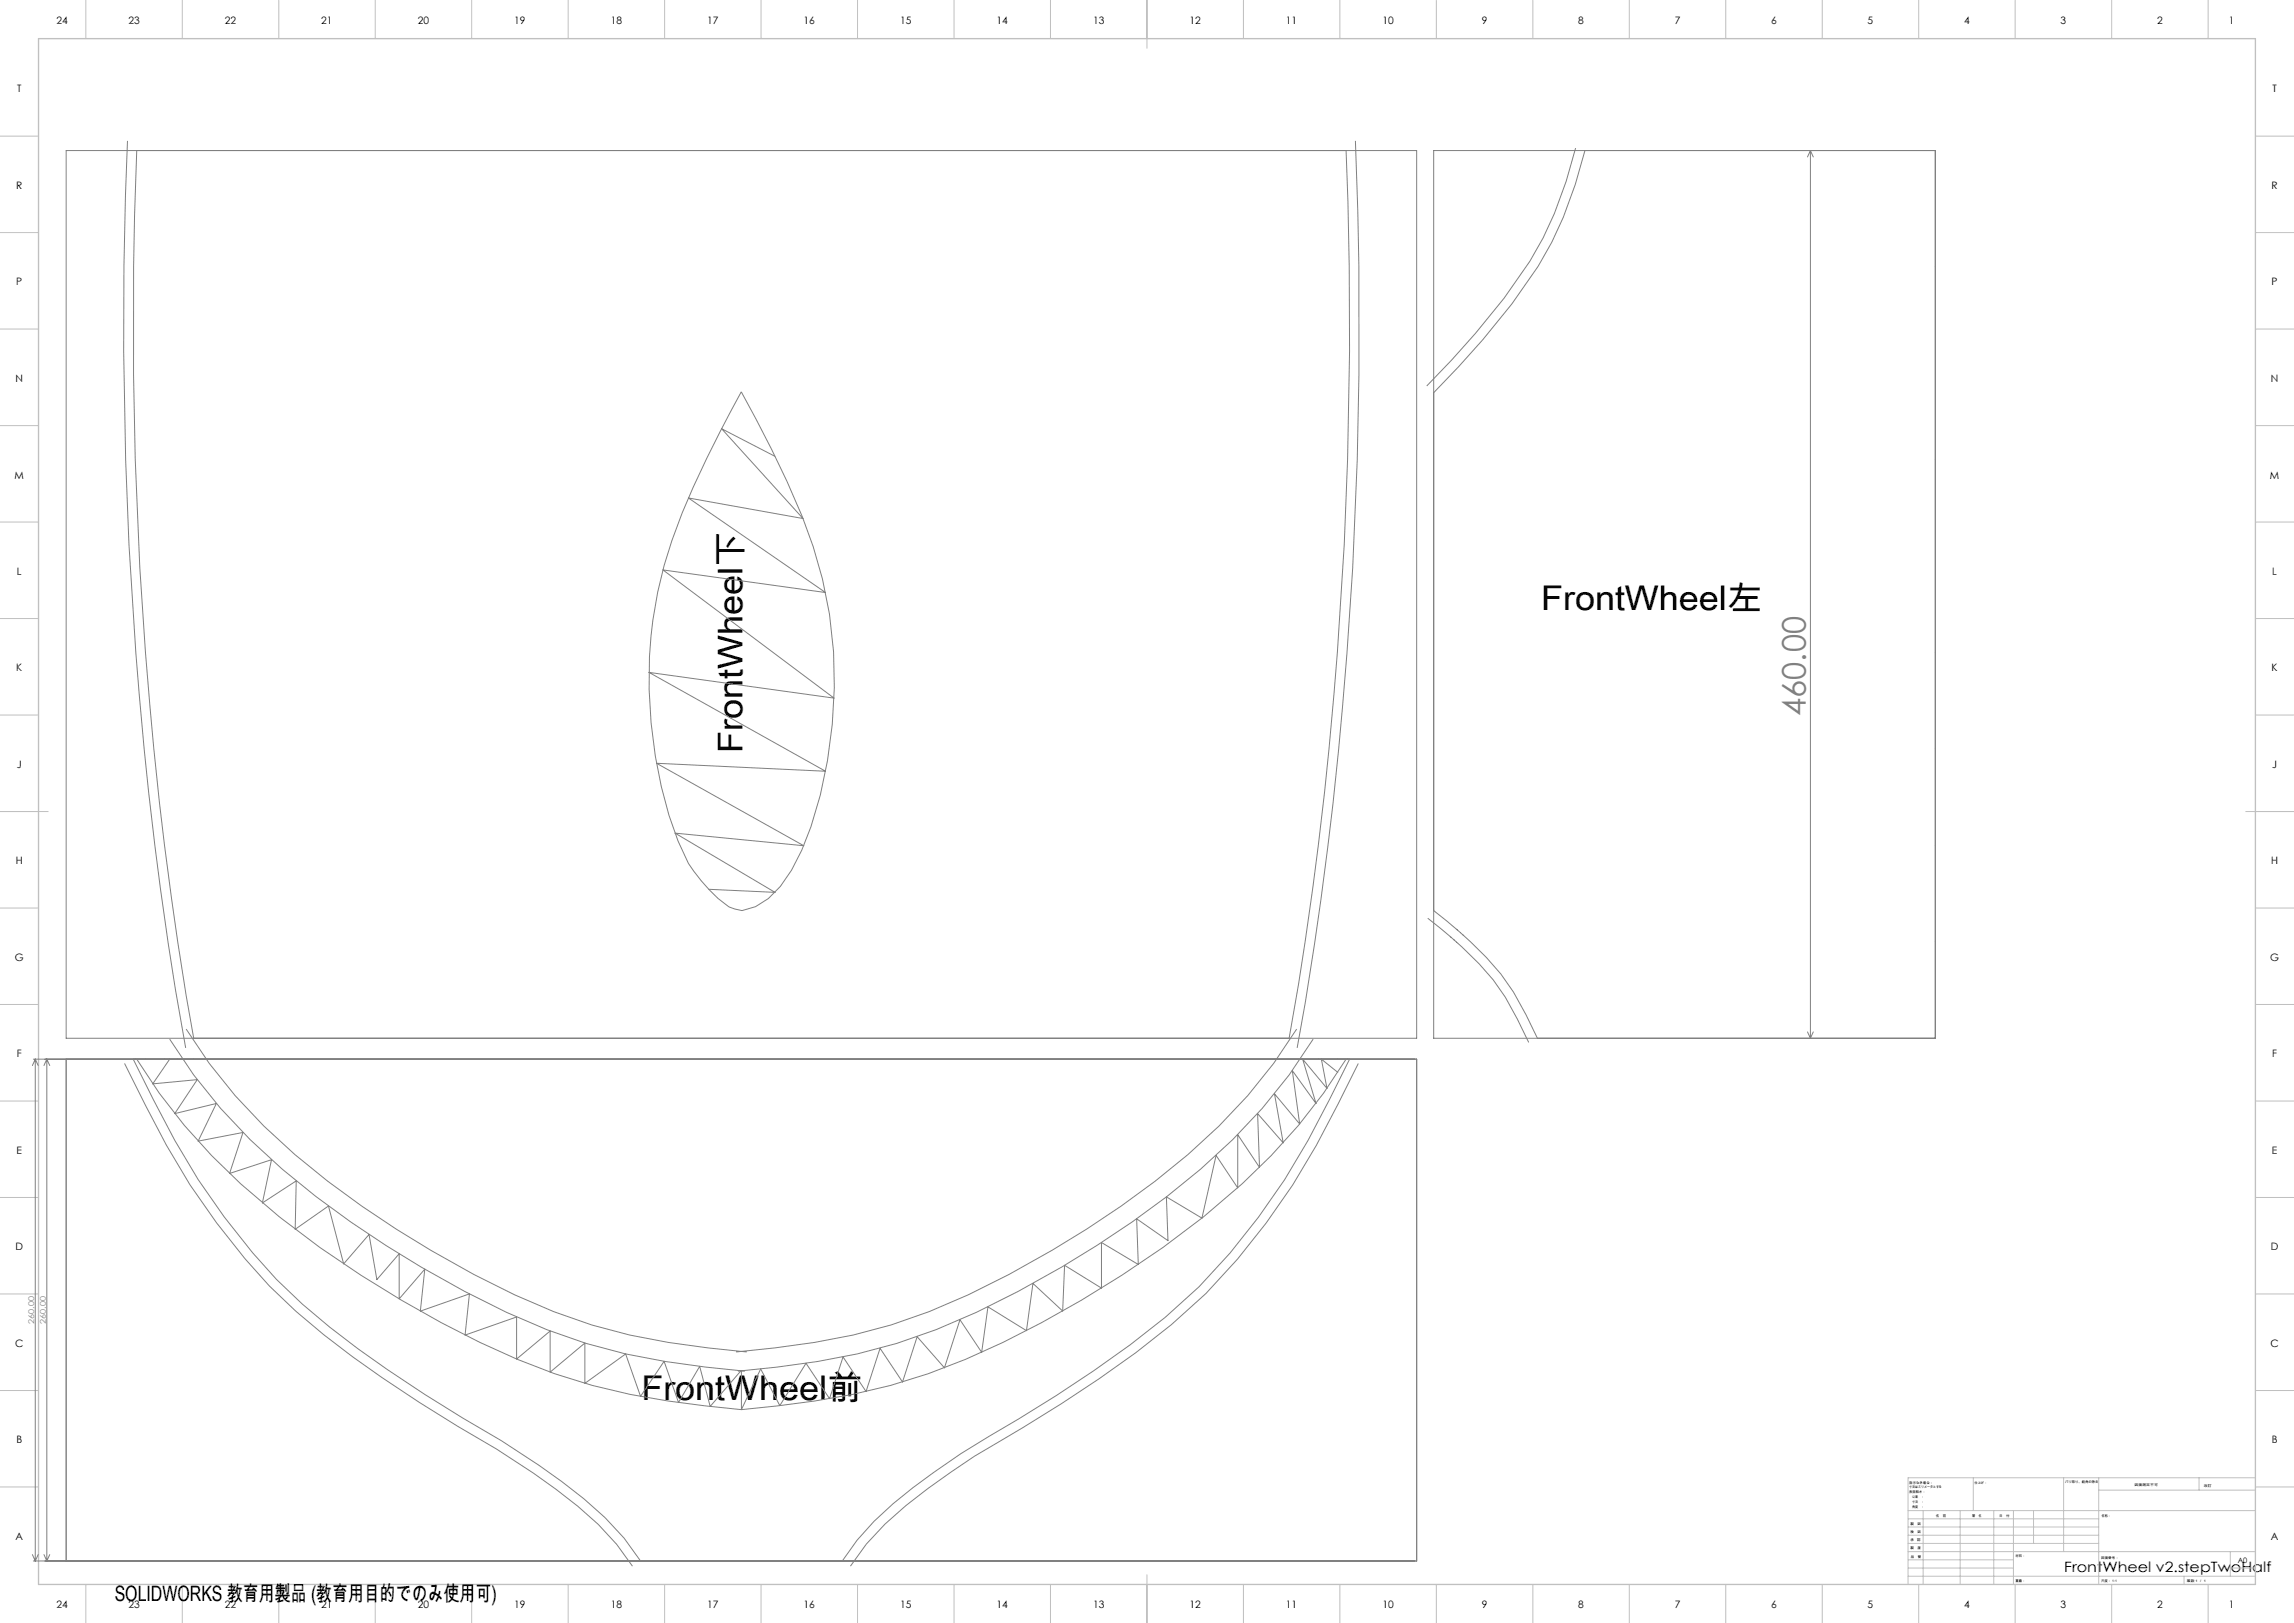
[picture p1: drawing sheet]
<svg xmlns="http://www.w3.org/2000/svg" width="1189mm" height="841mm" viewBox="0 0 1189 841" stroke-linecap="round" stroke-linejoin="round" font-family="sans-serif">
<defs><g id="words">
<g font-size="17.6">
<text x="799" y="316">FrontWheel左</text>
<text x="385" y="390" transform="rotate(-90 385 390)">FrontWheel下</text>
<text x="332" y="726">FrontWheel前</text>
</g>
<text font-size="16.9" fill="#808080" x="936" y="371" transform="rotate(-90 936 371)">460.00</text>
<text font-size="11" x="59" y="830">SOLIDWORKS 教育用製品 (教育用目的でのみ使用可)</text>
<text font-size="7.4" x="1070" y="815">FrontWheel v2.stepTwoHalf</text>
<g font-size="5.3">
<text x="29" y="12">24</text>
<text x="67" y="12">23</text>
<text x="117" y="12">22</text>
<text x="167" y="12">21</text>
<text x="217" y="12">20</text>
<text x="267" y="12">19</text>
<text x="317" y="12">18</text>
<text x="367" y="12">17</text>
<text x="417" y="12">16</text>
<text x="467" y="12">15</text>
<text x="517" y="12">14</text>
<text x="567" y="12">13</text>
<text x="617" y="12">12</text>
<text x="667" y="12">11</text>
<text x="717" y="12">10</text>
<text x="768" y="12">9</text>
<text x="818" y="12">8</text>
<text x="868" y="12">7</text>
<text x="918" y="12">6</text>
<text x="968" y="12">5</text>
<text x="1018" y="12">4</text>
<text x="1068" y="12">3</text>
<text x="1118" y="12">2</text>
<text x="1155" y="12">1</text>
<text x="9" y="48">T</text>
<text x="1178" y="48">T</text>
<text x="8" y="98">R</text>
<text x="1177" y="98">R</text>
<text x="8" y="148">P</text>
<text x="1177" y="148">P</text>
<text x="8" y="198">N</text>
<text x="1177" y="198">N</text>
<text x="8" y="248">M</text>
<text x="1177" y="248">M</text>
<text x="9" y="298">L</text>
<text x="1178" y="298">L</text>
<text x="8" y="348">K</text>
<text x="1177" y="348">K</text>
<text x="9" y="398">J</text>
<text x="1178" y="398">J</text>
<text x="8" y="448">H</text>
<text x="1177" y="448">H</text>
<text x="8" y="498">G</text>
<text x="1177" y="498">G</text>
<text x="9" y="548">F</text>
<text x="1178" y="548">F</text>
<text x="9" y="598">E</text>
<text x="1178" y="598">E</text>
<text x="8" y="648">D</text>
<text x="1177" y="648">D</text>
<text x="8" y="698">C</text>
<text x="1177" y="698">C</text>
<text x="8" y="748">B</text>
<text x="1177" y="748">B</text>
<text x="8" y="798">A</text>
<text x="1177" y="798">A</text>
<text x="29" y="833">24</text>
<text x="67" y="833">23</text>
<text x="117" y="833">22</text>
<text x="167" y="833">21</text>
<text x="217" y="833">20</text>
<text x="267" y="833">19</text>
<text x="317" y="833">18</text>
<text x="367" y="833">17</text>
<text x="417" y="833">16</text>
<text x="467" y="833">15</text>
<text x="517" y="833">14</text>
<text x="567" y="833">13</text>
<text x="617" y="833">12</text>
<text x="667" y="833">11</text>
<text x="717" y="833">10</text>
<text x="768" y="833">9</text>
<text x="818" y="833">8</text>
<text x="868" y="833">7</text>
<text x="918" y="833">6</text>
<text x="968" y="833">5</text>
<text x="1018" y="833">4</text>
<text x="1068" y="833">3</text>
<text x="1118" y="833">2</text>
<text x="1155" y="833">1</text>
</g>
<g font-size="4.1" fill="#808080">
<text x="18" y="686" transform="rotate(-90 18 686)">260.00</text>
<text x="24" y="686" transform="rotate(-90 24 686)">260.00</text>
</g>
<text font-size="3.9" x="1160" y="810">A0</text>
<g font-size="1.7">
<text x="990" y="769">指示なき場合：</text>
<text x="990" y="771">寸法はミリメータとする</text>
<text x="990" y="774">表面粗さ：</text>
<text x="1023" y="769">仕上げ：</text>
<text x="1070" y="769">バリ取り、鋭角の除去</text>
<text x="1106" y="770">図面測定不可</text>
<text x="1142" y="770">改訂</text>
<text x="990" y="776">公差　：</text>
<text x="990" y="779">寸法　：</text>
<text x="990" y="781">角度　：</text>
<text x="990" y="790">製　図</text>
<text x="1003" y="786">名　前</text>
<text x="1019" y="786">署　名</text>
<text x="1036" y="786">日　付</text>
<text x="1089" y="786">名称：</text>
<text x="990" y="794">検　図</text>
<text x="990" y="799">承　認</text>
<text x="990" y="803">製　産</text>
<text x="990" y="807">品　管</text>
<text x="1045" y="807">材料：</text>
<text x="1089" y="808">図面番号：</text>
<text x="1045" y="820">重量：</text>
<text x="1089" y="820">尺度： 1:1</text>
<text x="1133" y="820">葉数 1 ／ 1</text>
</g>
</g></defs>
<g fill="none" stroke="#808080" stroke-width=".52">
<path d="M34 78h700v460h-700zM66 73a2155 2155 0 0 0 30 470M71 78a2150 2150 0 0 0 29 460M698 78a2152 2152 0 0 1-30 460M703 73a2155 2155 0 0 1-31 470M743 78h260v460h-260zM817 77a195 195 0 0 1-37 78l-15 18-26 27M821 78a200 200 0 0 1-37 80l-15 18-26 27M938 78v460M938 78l2 3M938 78l-1 3M384 203a547 547 0 0 1 37 80 232 232 0 0 1-5 158 55 55 0 0 1-24 29 16 16 0 0 1-20-4 79 79 0 0 1-21-30 232 232 0 0 1 8-183l14-30z"/>
<path d="M402 236l-28-14 42 47-59-11 71 49-84-12 88 67-96-14 92 52-88-4 77 42-67-6 52 30-35-1M740 476l12 10a162 162 0 0 1 28 31l12 23M743 472l12 10a173 173 0 0 1 29 32l13 24M88 538a320 320 0 0 0 94 95 540 540 0 0 0 101 56 312 312 0 0 0 83 19l20 3M96 533a310 310 0 0 0 92 92 534 534 0 0 0 99 55 303 303 0 0 0 80 18l20 3M672 533a310 310 0 0 1-91 92 536 536 0 0 1-99 55 303 303 0 0 1-80 18l-20 3M681 538a321 321 0 0 1-94 95 543 543 0 0 1-102 56 313 313 0 0 1-82 19l-21 3M937 535l1 3M940 535l-2 3M17 549h717v260h-717M18 549v260M18 549l2 3"/>
<path d="M18 549l-1 3M24 549v260M24 549l2 3M24 549l-1 3M34 549v260M65 551a451 451 0 0 0 62 101 325 325 0 0 0 71 62l39 25a387 387 0 0 1 73 51l10 10 8 12M69 549a446 446 0 0 0 62 100 319 319 0 0 0 70 61l39 25a394 394 0 0 1 74 51l9 11 9 12M71 549a332 332 0 0 0 95 97 527 527 0 0 0 121 66 377 377 0 0 0 97 18M88 549l-9 13 23-3-11 18 21-5-9 19 23-4-7 21 22-7-5 22 18-11-1 25 17-12 8 30 13-15 4 23 12-13v23l13-15-2 21 25-9-2 22 27-10v22l17-14v21l18-15v21l21-15 8 22 12-19 8 22 11-19 5 21 16-19M693 556l-8-7 3 15-13-15 7 23-12-17 4 27-13-15 4 25-13-15 1 28-11-17v28l-12-17-7 32-18-11v23l-16-11 1 23-19-11v23l-19-11-1 23-16-14-3 25-20-13-3 24-11-17-8 25-15-16-7 23-12-17-7 22-12-18-7 22-12-19-14 22-10-19-10 21M698 549a332 332 0 0 1-95 97 527 527 0 0 1-122 66 377 377 0 0 1-97 18M700 549a447 447 0 0 1-62 100 335 335 0 0 1-71 61l-39 25a369 369 0 0 0-75 53l-9 10-7 11"/>
<path d="M704 551a451 451 0 0 1-63 101 344 344 0 0 1-71 62 1045 1045 0 0 1-65 41 340 340 0 0 0-46 35l-10 10-8 12M384 710v20M17 806l1 3M20 806l-2 3M23 806l1 3M26 806l-2 3"/>
</g>
<g fill="none" stroke="#c0c0c0" stroke-width=".52">
<path d="M44 0v20M94 0v20M144 0v20M194 0v20M244 0v20M294 0v20M344 0v20M394 0v20M444 0v20M494 0v20M544 0v20M594 0v25"/>
<path d="M644 0v20M694 0v20M744 0v20M794 0v20M844 0v20M894 0v20M944 0v20M994 0v20M1044 0v20M1094 0v20M1144 0v20M0 71h20"/>
<path d="M1169 71h20M0 121h20M1169 121h20M0 171h20M1169 171h20M0 221h20M1169 221h20M0 271h20M1169 271h20M0 321h20M1169 321h20M0 371h20"/>
<path d="M1169 371h20M0 421h25M1164 421h25M0 471h20M1169 471h20M0 521h20M1169 521h20M0 571h20M1169 571h20M0 621h20M1169 621h20M0 671h20"/>
<path d="M1169 671h20M0 721h20M1169 721h20M0 771h20M1023 766v17M1070 766v38M1088 766v55M1088 772h81M1140 766v6M1169 766h-180v55M1169 771h20M989 783h180"/>
<path d="M989 800h99M989 796h99M989 791h99M989 787h99M997 783v38M1016 783v38M1033 783v38M1044 783v38M1054 783v17M594 816v25M989 817h180M989 813h55"/>
<path d="M989 808h55M989 804h180M1132 817v4M1156 813h13M1156 804v13M44 821v20M94 821v20M144 821v20M194 821v20M244 821v20M294 821v20M344 821v20"/>
<path d="M394 821v20M444 821v20M494 821v20M544 821v20M644 821v20M694 821v20M744 821v20M794 821v20M844 821v20M894 821v20M944 821v20M994 821v20"/>
<path d="M1044 821v20M1094 821v20M1144 821v20"/>
</g>
<path d="M20 20h1149v801h-1149z" fill="none" stroke="#c0c0c0" stroke-width=".7"/>
<use href="#words"/>
</svg>
